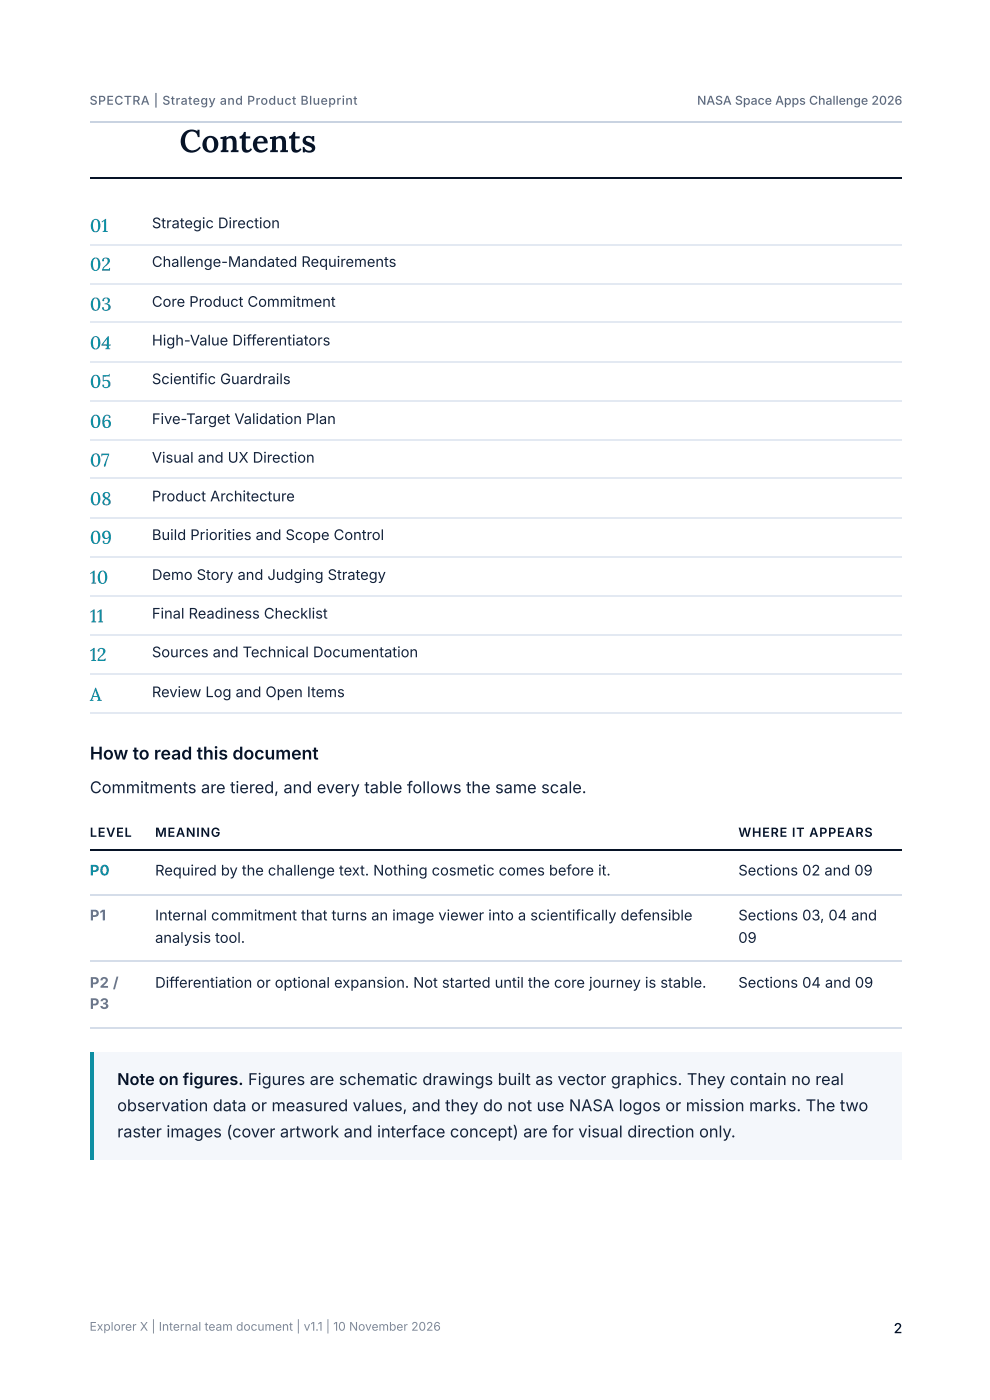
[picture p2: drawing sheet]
<svg xmlns="http://www.w3.org/2000/svg" width="210mm" height="297mm" viewBox="0 0 210 297" stroke-linecap="round" stroke-linejoin="round" font-family="sans-serif">
<defs><g id="words">
<text font-size="6.7" fill="#071326" x="38" y="32.3">Contents</text>
<g font-size="3.9" fill="#0e8fa3">
<text x="19" y="49.2">01</text>
<text x="19" y="57.4">02</text>
<text x="19" y="65.9">03</text>
<text x="19" y="74.1">04</text>
<text x="19" y="82.3">05</text>
<text x="19" y="90.8">06</text>
<text x="19" y="99">07</text>
<text x="19" y="107.2">08</text>
<text x="19" y="115.4">09</text>
<text x="19" y="123.8">10</text>
<text x="19" y="132">11</text>
<text x="19" y="140.2">12</text>
<text x="19" y="148.7">A</text>
</g>
<text font-size="3.7" fill="#071326" x="19" y="161.1">How to read this document</text>
<g font-size="3.5" fill="#14233b">
<text x="19" y="168.3">Commitments are tiered, and every table follows the same scale.</text>
<text x="24.8" y="235.7">observation data or measured values, and they do not use NASA logos or mission marks. The two</text>
<text x="24.8" y="241.3">raster images (cover artwork and interface concept) are for visual direction only.</text>
</g>
<text font-size="3.5" fill="#071326" x="24.8" y="230.2">Note on figures. Figures are schematic drawings built as vector graphics. They contain no real</text>
<g font-size="3.1" fill="#14233b">
<text x="32.2" y="48.4">Strategic Direction</text>
<text x="32.2" y="56.6">Challenge-Mandated Requirements</text>
<text x="32.2" y="65.1">Core Product Commitment</text>
<text x="32.2" y="73.3">High-Value Differentiators</text>
<text x="32.2" y="81.5">Scientific Guardrails</text>
<text x="32.2" y="90">Five-Target Validation Plan</text>
<text x="32.2" y="98.2">Visual and UX Direction</text>
<text x="32.2" y="106.4">Product Architecture</text>
<text x="32.2" y="114.6">Build Priorities and Scope Control</text>
<text x="32.2" y="123">Demo Story and Judging Strategy</text>
<text x="32.2" y="131.2">Final Readiness Checklist</text>
<text x="32.2" y="139.4">Sources and Technical Documentation</text>
<text x="32.2" y="147.9">Review Log and Open Items</text>
<text x="32.9" y="185.7">Required by the challenge text. Nothing cosmetic comes before it.</text>
<text x="156.5" y="185.7">Sections 02 and 09</text>
<text x="32.9" y="195.3">Internal commitment that turns an image viewer into a scientifically defensible</text>
<text x="156.5" y="195.3">Sections 03, 04 and</text>
<text x="32.9" y="200">analysis tool.</text>
<text x="156.5" y="200">09</text>
<text x="32.9" y="209.6">Differentiation or optional expansion. Not started until the core journey is stable.</text>
<text x="156.5" y="209.6">Sections 04 and 09</text>
</g>
<text font-size="3.1" fill="#0e8fa3" x="19" y="185.7">P0</text>
<text font-size="3.1" fill="#5b47c9" x="19" y="195.3">P1</text>
<g font-size="3.1" fill="#6a7691">
<text x="19" y="209.6">P2 /</text>
<text x="19" y="214">P3</text>
</g>
<text font-size="3" fill="#071326" x="189.5" y="282.8">2</text>
<g font-size="2.7" fill="#071326">
<text x="19" y="177.5">LEVEL</text>
<text x="32.9" y="177.5">MEANING</text>
<text x="156.5" y="177.5">WHERE IT APPEARS</text>
</g>
<g font-size="2.6" fill="#5b6b85">
<text x="19" y="22.2">SPECTRA | Strategy and Product Blueprint</text>
<text x="147.8" y="22.2">NASA Space Apps Challenge 2026</text>
</g>
<text font-size="2.5" fill="#7a879d" x="19" y="282.3">Explorer X | Internal team document | v1.1 | 10 November 2026</text>
</g></defs>
<path d="M19 25.8h172.3" fill="none" stroke="#c9d3e1" stroke-width=".26"/>
<path d="M19 37.7h172.1M19 180.3h172.1" fill="none" stroke="#071326" stroke-width=".26"/>
<g fill="none" stroke="#e3e9f2" stroke-width=".26">
<path d="M19 52h172.1M19 60.2h172.1M19 68.4h172.1M19 76.9h172.1M19 85.1h172.1M19 93.3h172.1M19 101.5h172.1M19 109.9h172.1M19 118.1h172.1M19 126.3h172.1M19 134.8h172.1M19 143h172.1"/>
<path d="M19 151.2h172.1"/>
</g>
<path d="M19 189.8h172.1M19 203.9h172.1M19 218.1h172.1" fill="none" stroke="#d5dde9" stroke-width=".26"/>
<path d="M19 223.3h172.1v22.8h-172.1z" fill="#f4f7fb"/>
<path d="M19 223.3h.8v22.8h-.8z" fill="#0e8fa3"/>
<use href="#words"/>
</svg>
